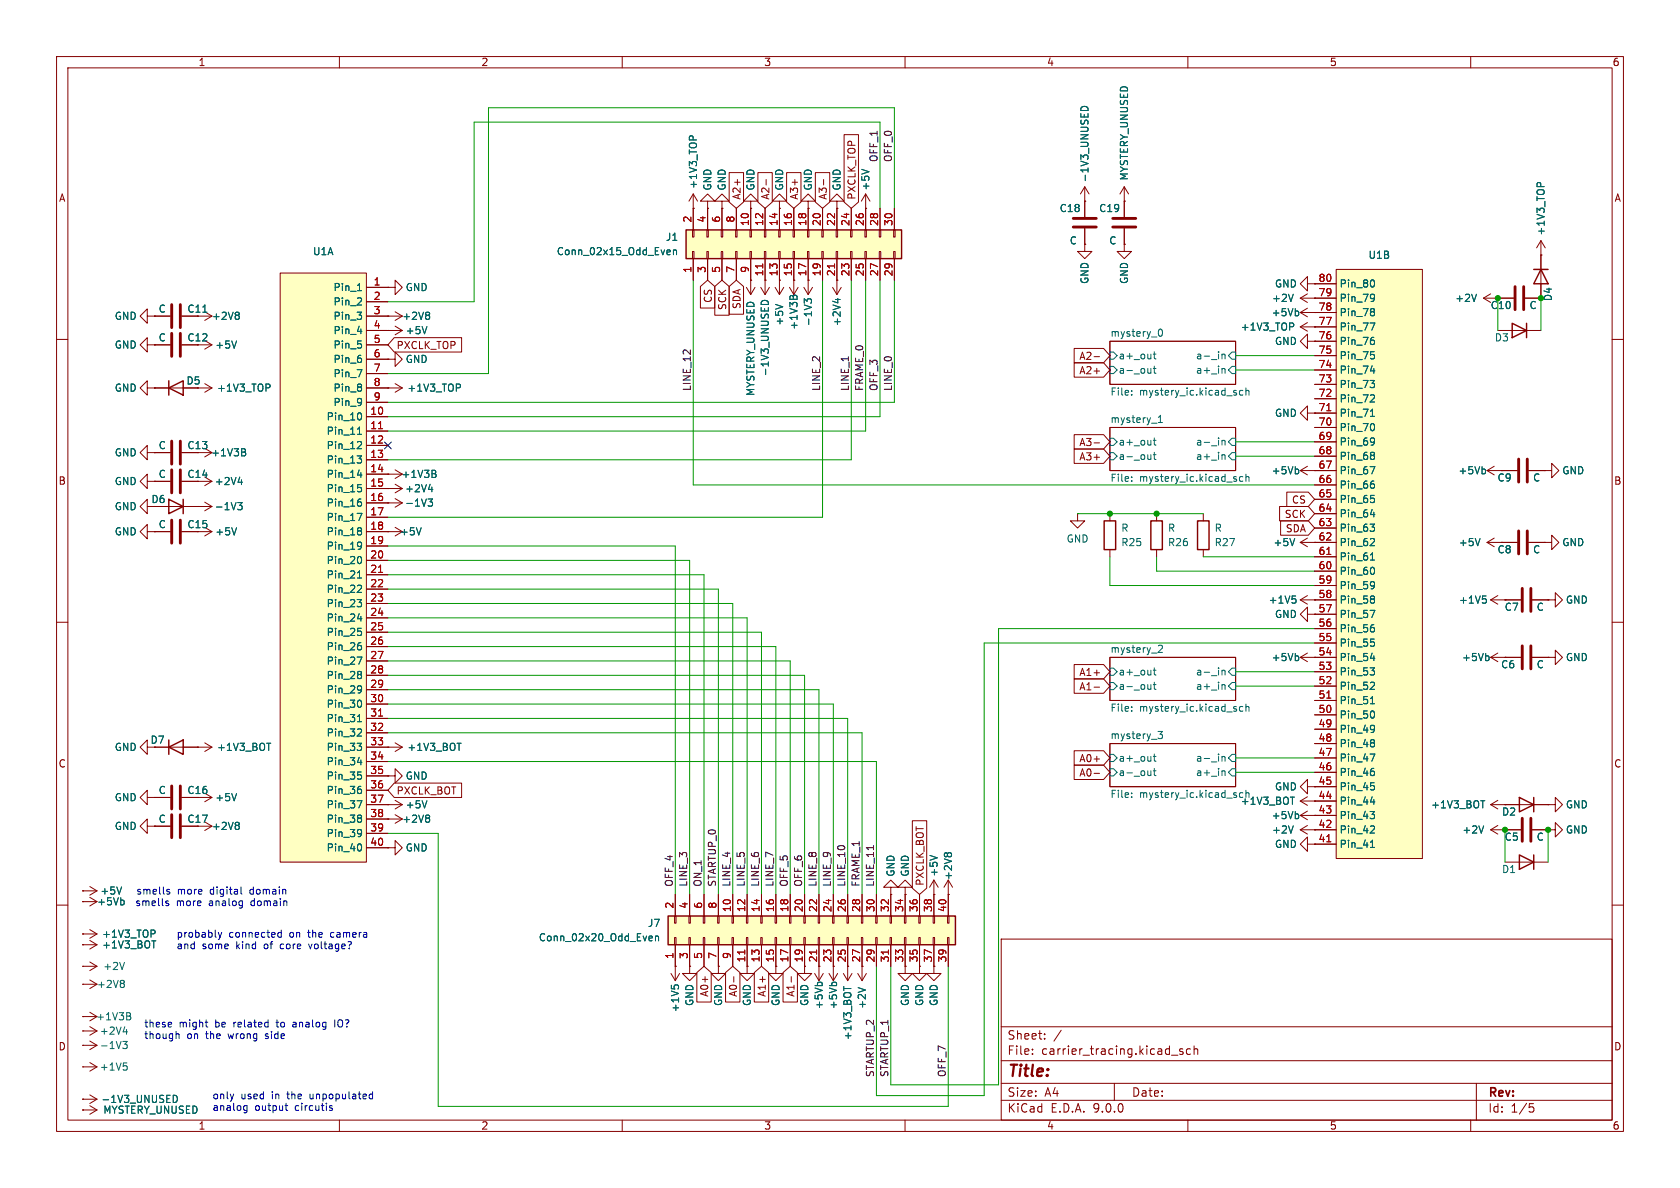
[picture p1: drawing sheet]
<svg xmlns="http://www.w3.org/2000/svg" width="297mm" height="210mm" viewBox="0 0 297 210" stroke-linecap="round" stroke-linejoin="round" font-family="sans-serif">
<defs><g id="words">
<text font-size="2.8" fill="#840000" x="178" y="190.9">Title:</text>
<g font-size="2.1" fill="#840000">
<text x="178" y="184">Sheet:</text>
<text x="178" y="186.7">File:</text>
<text x="184.1" y="186.7">carrier_tracing.kicad_sch</text>
<text x="178" y="196.9">KiCad</text>
<text x="178" y="194.1">Size:</text>
<text x="184.7" y="194.1">A4</text>
<text x="185.7" y="196.9">E.D.A.</text>
<text x="193.3" y="196.9">9.0.0</text>
<text x="200" y="194.1">Date:</text>
<text x="263" y="194.3">Rev:</text>
<text x="263" y="196.9">Id:</text>
<text x="267.1" y="196.9">1/5</text>
</g>
<g font-size="1.8" fill="#840000">
<text x="35" y="11.9">1</text>
<text x="85" y="11.9">2</text>
<text x="135" y="11.9">3</text>
<text x="185" y="11.9">4</text>
<text x="235" y="11.9">5</text>
<text x="285" y="11.9">6</text>
<text x="10.3" y="35.9">A</text>
<text x="131.1" y="35.4" transform="rotate(-90 131.1 35.4)">A2+</text>
<text x="136.2" y="35.4" transform="rotate(-90 136.2 35.4)">A2-</text>
<text x="141.3" y="35.4" transform="rotate(-90 141.3 35.4)">A3+</text>
<text x="146.4" y="35.4" transform="rotate(-90 146.4 35.4)">A3-</text>
<text x="151.4" y="35.4" transform="rotate(-90 151.4 35.4)">PXCLK_TOP</text>
<text x="285.3" y="35.9">A</text>
<text x="126" y="53.6" transform="rotate(-90 126 53.6)">CS</text>
<text x="33" y="55.5">C11</text>
<text x="128.6" y="54.9" transform="rotate(-90 128.6 54.9)">SCK</text>
<text x="131.1" y="54.7" transform="rotate(-90 131.1 54.7)">SDA</text>
<text x="33" y="60.6">C12</text>
<text x="70" y="61.9">PXCLK_TOP</text>
<text x="190.7" y="63.8">A2-</text>
<text x="32.9" y="68.2">D5</text>
<text x="190.7" y="66.4">A2+</text>
<text x="190.7" y="81.6">A3+</text>
<text x="190.7" y="79.1">A3-</text>
<text x="10.3" y="85.9">B</text>
<text x="228.3" y="89.2">CS</text>
<text x="285.3" y="85.9">B</text>
<text x="227" y="91.8">SCK</text>
<text x="227.2" y="94.3">SDA</text>
<text x="190.7" y="119.7">A1+</text>
<text x="190.7" y="122.2">A1-</text>
<text x="10.3" y="135.9">C</text>
<text x="190.7" y="134.9">A0+</text>
<text x="190.7" y="137.5">A0-</text>
<text x="285.3" y="135.9">C</text>
<text x="70" y="140.7">PXCLK_BOT</text>
<text x="163.5" y="156.7" transform="rotate(-90 163.5 156.7)">PXCLK_BOT</text>
<text x="125.4" y="176.3" transform="rotate(-90 125.4 176.3)">A0+</text>
<text x="130.5" y="176.3" transform="rotate(-90 130.5 176.3)">A0-</text>
<text x="135.6" y="176.3" transform="rotate(-90 135.6 176.3)">A1+</text>
<text x="140.7" y="176.3" transform="rotate(-90 140.7 176.3)">A1-</text>
<text x="10.3" y="185.9">D</text>
<text x="285.3" y="185.9">D</text>
<text x="35" y="199.9">1</text>
<text x="85" y="199.9">2</text>
<text x="135" y="199.9">3</text>
<text x="185" y="199.9">4</text>
<text x="235" y="199.9">5</text>
<text x="285" y="199.9">6</text>
</g>
<g font-size="1.8" fill="#0f0f0f">
<text x="155.2" y="28.7" transform="rotate(-90 155.2 28.7)">OFF_1</text>
<text x="157.8" y="28.7" transform="rotate(-90 157.8 28.7)">OFF_0</text>
<text x="122.2" y="69.2" transform="rotate(-90 122.2 69.2)">LINE_12</text>
<text x="145.1" y="69.2" transform="rotate(-90 145.1 69.2)">LINE_2</text>
<text x="150.1" y="69.2" transform="rotate(-90 150.1 69.2)">LINE_1</text>
<text x="152.7" y="69.2" transform="rotate(-90 152.7 69.2)">FRAME_0</text>
<text x="155.2" y="69.2" transform="rotate(-90 155.2 69.2)">OFF_3</text>
<text x="157.8" y="69.2" transform="rotate(-90 157.8 69.2)">LINE_0</text>
<text x="119" y="156.8" transform="rotate(-90 119 156.8)">OFF_4</text>
<text x="121.6" y="156.8" transform="rotate(-90 121.6 156.8)">LINE_3</text>
<text x="124.1" y="156.8" transform="rotate(-90 124.1 156.8)">ON_1</text>
<text x="126.7" y="156.8" transform="rotate(-90 126.7 156.8)">STARTUP_0</text>
<text x="129.2" y="156.8" transform="rotate(-90 129.2 156.8)">LINE_4</text>
<text x="131.7" y="156.8" transform="rotate(-90 131.7 156.8)">LINE_5</text>
<text x="134.3" y="156.8" transform="rotate(-90 134.3 156.8)">LINE_6</text>
<text x="136.8" y="156.8" transform="rotate(-90 136.8 156.8)">LINE_7</text>
<text x="139.4" y="156.8" transform="rotate(-90 139.4 156.8)">OFF_5</text>
<text x="141.9" y="156.8" transform="rotate(-90 141.9 156.8)">OFF_6</text>
<text x="144.4" y="156.8" transform="rotate(-90 144.4 156.8)">LINE_8</text>
<text x="147" y="156.8" transform="rotate(-90 147 156.8)">LINE_9</text>
<text x="149.5" y="156.8" transform="rotate(-90 149.5 156.8)">LINE_10</text>
<text x="152.1" y="156.8" transform="rotate(-90 152.1 156.8)">FRAME_1</text>
<text x="154.6" y="156.8" transform="rotate(-90 154.6 156.8)">LINE_11</text>
<text x="154.6" y="190.5" transform="rotate(-90 154.6 190.5)">STARTUP_2</text>
<text x="157.1" y="190.5" transform="rotate(-90 157.1 190.5)">STARTUP_1</text>
<text x="167.3" y="190.5" transform="rotate(-90 167.3 190.5)">OFF_7</text>
</g>
<g font-size="1.8" fill="#006464">
<text x="123.4" y="33.5" transform="rotate(-90 123.4 33.5)">+1V3_TOP</text>
<text x="126" y="33.8" transform="rotate(-90 126 33.8)">GND</text>
<text x="128.5" y="33.8" transform="rotate(-90 128.5 33.8)">GND</text>
<text x="133.6" y="33.8" transform="rotate(-90 133.6 33.8)">GND</text>
<text x="138.7" y="33.8" transform="rotate(-90 138.7 33.8)">GND</text>
<text x="143.7" y="33.8" transform="rotate(-90 143.7 33.8)">GND</text>
<text x="148.8" y="33.8" transform="rotate(-90 148.8 33.8)">GND</text>
<text x="153.9" y="33.8" transform="rotate(-90 153.9 33.8)">+5V</text>
<text x="192.6" y="32.3" transform="rotate(-90 192.6 32.3)">-1V3_UNUSED</text>
<text x="199.6" y="32" transform="rotate(-90 199.6 32)">MYSTERY_UNUSED</text>
<text x="187.2" y="37.7">C18</text>
<text x="194.2" y="37.7">C19</text>
<text x="273.3" y="41.7" transform="rotate(-90 273.3 41.7)">+1V3_TOP</text>
<text x="55.2" y="45.3">U1A</text>
<text x="98.3" y="45.3">Conn_02x15_Odd_Even</text>
<text x="117.6" y="42.8">J1</text>
<text x="189" y="43.4">C</text>
<text x="196" y="43.4">C</text>
<text x="241.8" y="45.9">U1B</text>
<text x="58.9" y="51.7">Pin_1</text>
<text x="71.6" y="51.7">GND</text>
<text x="192.6" y="50.3" transform="rotate(-90 192.6 50.3)">GND</text>
<text x="199.6" y="50.3" transform="rotate(-90 199.6 50.3)">GND</text>
<text x="224.8" y="53.6">+2V</text>
<text x="225.3" y="51">GND</text>
<text x="236.7" y="51">Pin_80</text>
<text x="236.7" y="53.6">Pin_79</text>
<text x="257.2" y="53.6">+2V</text>
<text x="274.5" y="53.3" transform="rotate(-90 274.5 53.3)">D4</text>
<text x="20.2" y="56.7">GND</text>
<text x="27.9" y="55.5">C</text>
<text x="37.4" y="56.7">+2V8</text>
<text x="58.9" y="54.2">Pin_2</text>
<text x="58.9" y="56.7">Pin_3</text>
<text x="58.9" y="59.3">Pin_4</text>
<text x="71" y="56.7">+2V8</text>
<text x="71.6" y="59.3">+5V</text>
<text x="138.7" y="57.7" transform="rotate(-90 138.7 57.7)">+5V</text>
<text x="141.2" y="58.4" transform="rotate(-90 141.2 58.4)">+1V3B</text>
<text x="143.7" y="57.8" transform="rotate(-90 143.7 57.8)">-1V3</text>
<text x="148.8" y="57.8" transform="rotate(-90 148.8 57.8)">+2V4</text>
<text x="196.2" y="59.6">mystery_0</text>
<text x="219.2" y="58.6">+1V3_TOP</text>
<text x="224.7" y="56.1">+5Vb</text>
<text x="236.7" y="56.1">Pin_78</text>
<text x="236.7" y="58.6">Pin_77</text>
<text x="263.4" y="54.8">C10</text>
<text x="270.3" y="54.8">C</text>
<text x="20.2" y="61.8">GND</text>
<text x="27.9" y="60.6">C</text>
<text x="38" y="61.8">+5V</text>
<text x="58.9" y="61.8">Pin_5</text>
<text x="58.9" y="64.4">Pin_6</text>
<text x="71.6" y="64.4">GND</text>
<text x="197.7" y="63.7">a+_out</text>
<text x="211.3" y="63.7">a-_in</text>
<text x="225.3" y="61.2">GND</text>
<text x="236.7" y="61.2">Pin_76</text>
<text x="236.7" y="63.7">Pin_75</text>
<text x="264.2" y="60.6">D3</text>
<text x="20.2" y="69.4">GND</text>
<text x="38.3" y="69.4">+1V3_TOP</text>
<text x="58.9" y="66.9">Pin_7</text>
<text x="58.9" y="69.4">Pin_8</text>
<text x="58.9" y="72">Pin_9</text>
<text x="71.9" y="69.4">+1V3_TOP</text>
<text x="133.6" y="70.1" transform="rotate(-90 133.6 70.1)">MYSTERY_UNUSED</text>
<text x="136.1" y="66.6" transform="rotate(-90 136.1 66.6)">-1V3_UNUSED</text>
<text x="196.2" y="70.3">File:</text>
<text x="197.7" y="66.3">a-_out</text>
<text x="201.4" y="70.3">mystery_ic.kicad_sch</text>
<text x="211.3" y="66.3">a+_in</text>
<text x="236.7" y="66.3">Pin_74</text>
<text x="236.7" y="68.8">Pin_73</text>
<text x="236.7" y="71.3">Pin_72</text>
<text x="57.6" y="74.5">Pin_10</text>
<text x="57.6" y="77.1">Pin_11</text>
<text x="196.2" y="74.9">mystery_1</text>
<text x="225.3" y="73.9">GND</text>
<text x="236.7" y="73.9">Pin_71</text>
<text x="236.7" y="76.4">Pin_70</text>
<text x="20.2" y="80.9">GND</text>
<text x="27.9" y="79.6">C</text>
<text x="33" y="79.6">C13</text>
<text x="37.2" y="80.9">+1V3B</text>
<text x="57.6" y="79.6">Pin_12</text>
<text x="57.6" y="82.1">Pin_13</text>
<text x="197.7" y="81.5">a-_out</text>
<text x="197.7" y="79">a+_out</text>
<text x="211.3" y="81.5">a+_in</text>
<text x="211.3" y="79">a-_in</text>
<text x="236.7" y="79">Pin_69</text>
<text x="236.7" y="81.5">Pin_68</text>
<text x="20.2" y="86">GND</text>
<text x="26.7" y="89.1">D6</text>
<text x="27.9" y="84.7">C</text>
<text x="33" y="84.7">C14</text>
<text x="37.9" y="86">+2V4</text>
<text x="57.6" y="84.7">Pin_14</text>
<text x="57.6" y="87.2">Pin_15</text>
<text x="57.6" y="89.8">Pin_16</text>
<text x="70.9" y="84.7">+1V3B</text>
<text x="71.5" y="87.2">+2V4</text>
<text x="71.5" y="89.8">-1V3</text>
<text x="196.2" y="85.5">File:</text>
<text x="201.4" y="85.5">mystery_ic.kicad_sch</text>
<text x="224.7" y="84">+5Vb</text>
<text x="236.7" y="84">Pin_67</text>
<text x="236.7" y="86.6">Pin_66</text>
<text x="236.7" y="89.1">Pin_65</text>
<text x="257.7" y="84">+5Vb</text>
<text x="264.6" y="85.3">C9</text>
<text x="270.9" y="85.3">C</text>
<text x="276.1" y="84">GND</text>
<text x="20.2" y="90.4">GND</text>
<text x="20.2" y="94.8">GND</text>
<text x="27.9" y="93.6">C</text>
<text x="33" y="93.6">C15</text>
<text x="37.9" y="90.4">-1V3</text>
<text x="38" y="94.8">+5V</text>
<text x="57.6" y="92.3">Pin_17</text>
<text x="57.6" y="94.8">Pin_18</text>
<text x="70.6" y="94.8">+5V</text>
<text x="198.1" y="94.2">R</text>
<text x="206.4" y="94.2">R</text>
<text x="214.6" y="94.2">R</text>
<text x="236.7" y="91.7">Pin_64</text>
<text x="236.7" y="94.2">Pin_63</text>
<text x="57.6" y="97.4">Pin_19</text>
<text x="57.6" y="99.9">Pin_20</text>
<text x="188.5" y="96.1">GND</text>
<text x="198.1" y="96.7">R25</text>
<text x="206.4" y="96.7">R26</text>
<text x="214.6" y="96.7">R27</text>
<text x="225" y="96.7">+5V</text>
<text x="236.7" y="96.7">Pin_62</text>
<text x="236.7" y="99.3">Pin_61</text>
<text x="236.7" y="101.8">Pin_60</text>
<text x="257.8" y="96.7">+5V</text>
<text x="264.6" y="98">C8</text>
<text x="270.9" y="98">C</text>
<text x="276.1" y="96.7">GND</text>
<text x="57.6" y="102.5">Pin_21</text>
<text x="57.6" y="105">Pin_22</text>
<text x="57.6" y="107.5">Pin_23</text>
<text x="224.2" y="106.9">+1V5</text>
<text x="236.7" y="104.4">Pin_59</text>
<text x="236.7" y="106.9">Pin_58</text>
<text x="257.8" y="106.9">+1V5</text>
<text x="276.7" y="106.9">GND</text>
<text x="57.6" y="110.1">Pin_24</text>
<text x="57.6" y="112.6">Pin_25</text>
<text x="225.3" y="109.4">GND</text>
<text x="236.7" y="109.4">Pin_57</text>
<text x="236.7" y="112">Pin_56</text>
<text x="265.9" y="108.2">C7</text>
<text x="271.6" y="108.2">C</text>
<text x="57.6" y="115.2">Pin_26</text>
<text x="57.6" y="117.7">Pin_27</text>
<text x="196.2" y="115.5">mystery_2</text>
<text x="197.7" y="119.6">a+_out</text>
<text x="211.3" y="119.6">a-_in</text>
<text x="224.7" y="117.1">+5Vb</text>
<text x="236.7" y="114.5">Pin_55</text>
<text x="236.7" y="117.1">Pin_54</text>
<text x="236.7" y="119.6">Pin_53</text>
<text x="258.4" y="117.1">+5Vb</text>
<text x="265.3" y="118.3">C6</text>
<text x="271.6" y="118.3">C</text>
<text x="276.7" y="117.1">GND</text>
<text x="57.6" y="120.2">Pin_28</text>
<text x="57.6" y="122.8">Pin_29</text>
<text x="57.6" y="125.3">Pin_30</text>
<text x="197.7" y="122.1">a-_out</text>
<text x="211.3" y="122.1">a+_in</text>
<text x="236.7" y="122.1">Pin_52</text>
<text x="236.7" y="124.7">Pin_51</text>
<text x="26.5" y="131.7">D7</text>
<text x="57.6" y="127.9">Pin_31</text>
<text x="57.6" y="130.4">Pin_32</text>
<text x="196.2" y="126.1">File:</text>
<text x="196.2" y="130.7">mystery_3</text>
<text x="201.4" y="126.1">mystery_ic.kicad_sch</text>
<text x="236.7" y="127.2">Pin_50</text>
<text x="236.7" y="129.8">Pin_49</text>
<text x="20.2" y="132.9">GND</text>
<text x="38.3" y="132.9">+1V3_BOT</text>
<text x="57.6" y="132.9">Pin_33</text>
<text x="57.6" y="135.5">Pin_34</text>
<text x="71.9" y="132.9">+1V3_BOT</text>
<text x="197.7" y="137.4">a-_out</text>
<text x="197.7" y="134.8">a+_out</text>
<text x="211.3" y="137.4">a+_in</text>
<text x="211.3" y="134.8">a-_in</text>
<text x="236.7" y="132.3">Pin_48</text>
<text x="236.7" y="134.8">Pin_47</text>
<text x="236.7" y="137.4">Pin_46</text>
<text x="20.2" y="141.8">GND</text>
<text x="27.9" y="140.6">C</text>
<text x="33" y="140.6">C16</text>
<text x="38" y="141.8">+5V</text>
<text x="57.6" y="138">Pin_35</text>
<text x="57.6" y="140.6">Pin_36</text>
<text x="57.6" y="143.1">Pin_37</text>
<text x="71.6" y="138">GND</text>
<text x="71.6" y="143.1">+5V</text>
<text x="196.2" y="141.4">File:</text>
<text x="201.4" y="141.4">mystery_ic.kicad_sch</text>
<text x="219.2" y="142.5">+1V3_BOT</text>
<text x="225.3" y="139.9">GND</text>
<text x="236.7" y="139.9">Pin_45</text>
<text x="236.7" y="142.5">Pin_44</text>
<text x="252.9" y="143.1">+1V3_BOT</text>
<text x="276.7" y="143.1">GND</text>
<text x="20.2" y="146.9">GND</text>
<text x="27.9" y="145.6">C</text>
<text x="33" y="145.6">C17</text>
<text x="37.4" y="146.9">+2V8</text>
<text x="57.6" y="145.6">Pin_38</text>
<text x="57.6" y="148.2">Pin_39</text>
<text x="71" y="145.6">+2V8</text>
<text x="224.7" y="145">+5Vb</text>
<text x="224.8" y="147.5">+2V</text>
<text x="236.7" y="145">Pin_43</text>
<text x="236.7" y="147.5">Pin_42</text>
<text x="258.4" y="147.5">+2V</text>
<text x="265.4" y="144.4">D2</text>
<text x="265.9" y="148.8">C5</text>
<text x="271.6" y="148.8">C</text>
<text x="276.7" y="147.5">GND</text>
<text x="57.6" y="150.7">Pin_40</text>
<text x="71.6" y="150.7">GND</text>
<text x="158.3" y="155.1" transform="rotate(-90 158.3 155.1)">GND</text>
<text x="160.9" y="155.1" transform="rotate(-90 160.9 155.1)">GND</text>
<text x="166" y="155.1" transform="rotate(-90 166 155.1)">+5V</text>
<text x="168.5" y="155.7" transform="rotate(-90 168.5 155.7)">+2V8</text>
<text x="225.3" y="150.1">GND</text>
<text x="236.7" y="150.1">Pin_41</text>
<text x="265.4" y="154.5">D1</text>
<text x="17.1" y="160.2">+5Vb</text>
<text x="17.6" y="158.3">+5V</text>
<text x="18" y="166">+1V3_TOP</text>
<text x="18" y="167.9">+1V3_BOT</text>
<text x="95.2" y="166.6">Conn_02x20_Odd_Even</text>
<text x="114.5" y="164.1">J7</text>
<text x="18.2" y="171.7">+2V</text>
<text x="17" y="174.9">+2V8</text>
<text x="120.2" y="179" transform="rotate(-90 120.2 179)">+1V5</text>
<text x="122.8" y="177.9" transform="rotate(-90 122.8 177.9)">GND</text>
<text x="127.9" y="177.9" transform="rotate(-90 127.9 177.9)">GND</text>
<text x="132.9" y="177.9" transform="rotate(-90 132.9 177.9)">GND</text>
<text x="138" y="177.9" transform="rotate(-90 138 177.9)">GND</text>
<text x="143.1" y="177.9" transform="rotate(-90 143.1 177.9)">GND</text>
<text x="145.6" y="178.5" transform="rotate(-90 145.6 178.5)">+5Vb</text>
<text x="148.2" y="178.5" transform="rotate(-90 148.2 178.5)">+5Vb</text>
<text x="153.3" y="178.4" transform="rotate(-90 153.3 178.4)">+2V</text>
<text x="160.9" y="177.9" transform="rotate(-90 160.9 177.9)">GND</text>
<text x="163.4" y="177.9" transform="rotate(-90 163.4 177.9)">GND</text>
<text x="166" y="177.9" transform="rotate(-90 166 177.9)">GND</text>
<text x="16.9" y="180.6">+1V3B</text>
<text x="17.6" y="185.6">-1V3</text>
<text x="17.6" y="183.1">+2V4</text>
<text x="150.7" y="184" transform="rotate(-90 150.7 184)">+1V3_BOT</text>
<text x="17.6" y="189.5">+1V5</text>
<text x="17.8" y="195.2">-1V3_UNUSED</text>
<text x="18.2" y="197.1">MYSTERY_UNUSED</text>
</g>
<g font-size="1.8" fill="#a90000">
<text x="122.3" y="39.4" transform="rotate(-90 122.3 39.4)">2</text>
<text x="124.8" y="39.4" transform="rotate(-90 124.8 39.4)">4</text>
<text x="127.4" y="39.4" transform="rotate(-90 127.4 39.4)">6</text>
<text x="129.9" y="39.4" transform="rotate(-90 129.9 39.4)">8</text>
<text x="132.5" y="40" transform="rotate(-90 132.5 40)">10</text>
<text x="135" y="40" transform="rotate(-90 135 40)">12</text>
<text x="137.5" y="40" transform="rotate(-90 137.5 40)">14</text>
<text x="140.1" y="40" transform="rotate(-90 140.1 40)">16</text>
<text x="142.6" y="40" transform="rotate(-90 142.6 40)">18</text>
<text x="145.2" y="40" transform="rotate(-90 145.2 40)">20</text>
<text x="147.7" y="40" transform="rotate(-90 147.7 40)">22</text>
<text x="150.2" y="40" transform="rotate(-90 150.2 40)">24</text>
<text x="152.8" y="40" transform="rotate(-90 152.8 40)">26</text>
<text x="155.3" y="40" transform="rotate(-90 155.3 40)">28</text>
<text x="157.9" y="40" transform="rotate(-90 157.9 40)">30</text>
<text x="66" y="50.5">1</text>
<text x="66" y="53.1">2</text>
<text x="122.3" y="48.3" transform="rotate(-90 122.3 48.3)">1</text>
<text x="124.8" y="48.3" transform="rotate(-90 124.8 48.3)">3</text>
<text x="127.4" y="48.3" transform="rotate(-90 127.4 48.3)">5</text>
<text x="129.9" y="48.3" transform="rotate(-90 129.9 48.3)">7</text>
<text x="132.5" y="48.3" transform="rotate(-90 132.5 48.3)">9</text>
<text x="135" y="48.9" transform="rotate(-90 135 48.9)">11</text>
<text x="137.5" y="48.9" transform="rotate(-90 137.5 48.9)">13</text>
<text x="140.1" y="48.9" transform="rotate(-90 140.1 48.9)">15</text>
<text x="142.6" y="48.9" transform="rotate(-90 142.6 48.9)">17</text>
<text x="145.2" y="48.9" transform="rotate(-90 145.2 48.9)">19</text>
<text x="147.7" y="48.9" transform="rotate(-90 147.7 48.9)">21</text>
<text x="150.2" y="48.9" transform="rotate(-90 150.2 48.9)">23</text>
<text x="152.8" y="48.9" transform="rotate(-90 152.8 48.9)">25</text>
<text x="155.3" y="48.9" transform="rotate(-90 155.3 48.9)">27</text>
<text x="157.9" y="48.9" transform="rotate(-90 157.9 48.9)">29</text>
<text x="233" y="49.9">80</text>
<text x="233" y="52.5">79</text>
<text x="66" y="55.6">3</text>
<text x="66" y="58.2">4</text>
<text x="233" y="55">78</text>
<text x="233" y="57.5">77</text>
<text x="66" y="60.7">5</text>
<text x="66" y="63.2">6</text>
<text x="66" y="65.8">7</text>
<text x="233" y="60.1">76</text>
<text x="233" y="62.6">75</text>
<text x="233" y="65.2">74</text>
<text x="66" y="68.3">8</text>
<text x="66" y="70.9">9</text>
<text x="233" y="67.7">73</text>
<text x="233" y="70.2">72</text>
<text x="65.4" y="73.4">10</text>
<text x="65.4" y="75.9">11</text>
<text x="233" y="72.8">71</text>
<text x="233" y="75.3">70</text>
<text x="233" y="77.9">69</text>
<text x="65.4" y="78.5">12</text>
<text x="65.4" y="81">13</text>
<text x="65.4" y="83.6">14</text>
<text x="233" y="80.4">68</text>
<text x="233" y="82.9">67</text>
<text x="65.4" y="86.1">15</text>
<text x="65.4" y="88.6">16</text>
<text x="233" y="85.5">66</text>
<text x="233" y="88">65</text>
<text x="65.4" y="91.2">17</text>
<text x="65.4" y="93.7">18</text>
<text x="233" y="90.6">64</text>
<text x="233" y="93.1">63</text>
<text x="233" y="95.6">62</text>
<text x="65.4" y="96.3">19</text>
<text x="65.4" y="98.8">20</text>
<text x="65.4" y="101.3">21</text>
<text x="233" y="98.2">61</text>
<text x="233" y="100.7">60</text>
<text x="65.4" y="103.9">22</text>
<text x="65.4" y="106.4">23</text>
<text x="233" y="103.3">59</text>
<text x="233" y="105.8">58</text>
<text x="65.4" y="109">24</text>
<text x="65.4" y="111.5">25</text>
<text x="233" y="108.3">57</text>
<text x="233" y="110.9">56</text>
<text x="233" y="113.4">55</text>
<text x="65.4" y="114">26</text>
<text x="65.4" y="116.6">27</text>
<text x="65.4" y="119.1">28</text>
<text x="233" y="116">54</text>
<text x="233" y="118.5">53</text>
<text x="65.4" y="121.7">29</text>
<text x="65.4" y="124.2">30</text>
<text x="233" y="121">52</text>
<text x="233" y="123.6">51</text>
<text x="65.4" y="126.7">31</text>
<text x="65.4" y="129.3">32</text>
<text x="65.4" y="131.8">33</text>
<text x="233" y="126.1">50</text>
<text x="233" y="128.7">49</text>
<text x="233" y="131.2">48</text>
<text x="65.4" y="134.4">34</text>
<text x="65.4" y="136.9">35</text>
<text x="233" y="133.7">47</text>
<text x="233" y="136.3">46</text>
<text x="65.4" y="139.4">36</text>
<text x="65.4" y="142">37</text>
<text x="233" y="138.8">45</text>
<text x="233" y="141.4">44</text>
<text x="233" y="143.9">43</text>
<text x="65.4" y="144.5">38</text>
<text x="65.4" y="147.1">39</text>
<text x="65.4" y="149.6">40</text>
<text x="233" y="146.4">42</text>
<text x="233" y="149">41</text>
<text x="119.1" y="160.7" transform="rotate(-90 119.1 160.7)">2</text>
<text x="121.7" y="160.7" transform="rotate(-90 121.7 160.7)">4</text>
<text x="124.2" y="160.7" transform="rotate(-90 124.2 160.7)">6</text>
<text x="126.7" y="160.7" transform="rotate(-90 126.7 160.7)">8</text>
<text x="129.3" y="161.3" transform="rotate(-90 129.3 161.3)">10</text>
<text x="131.8" y="161.3" transform="rotate(-90 131.8 161.3)">12</text>
<text x="134.4" y="161.3" transform="rotate(-90 134.4 161.3)">14</text>
<text x="136.9" y="161.3" transform="rotate(-90 136.9 161.3)">16</text>
<text x="139.4" y="161.3" transform="rotate(-90 139.4 161.3)">18</text>
<text x="142" y="161.3" transform="rotate(-90 142 161.3)">20</text>
<text x="144.5" y="161.3" transform="rotate(-90 144.5 161.3)">22</text>
<text x="147.1" y="161.3" transform="rotate(-90 147.1 161.3)">24</text>
<text x="149.6" y="161.3" transform="rotate(-90 149.6 161.3)">26</text>
<text x="152.1" y="161.3" transform="rotate(-90 152.1 161.3)">28</text>
<text x="154.7" y="161.3" transform="rotate(-90 154.7 161.3)">30</text>
<text x="157.2" y="161.3" transform="rotate(-90 157.2 161.3)">32</text>
<text x="159.8" y="161.3" transform="rotate(-90 159.8 161.3)">34</text>
<text x="162.3" y="161.3" transform="rotate(-90 162.3 161.3)">36</text>
<text x="164.8" y="161.3" transform="rotate(-90 164.8 161.3)">38</text>
<text x="167.4" y="161.3" transform="rotate(-90 167.4 161.3)">40</text>
<text x="119.1" y="169.6" transform="rotate(-90 119.1 169.6)">1</text>
<text x="121.7" y="169.6" transform="rotate(-90 121.7 169.6)">3</text>
<text x="124.2" y="169.6" transform="rotate(-90 124.2 169.6)">5</text>
<text x="126.7" y="169.6" transform="rotate(-90 126.7 169.6)">7</text>
<text x="129.3" y="169.6" transform="rotate(-90 129.3 169.6)">9</text>
<text x="131.8" y="170.2" transform="rotate(-90 131.8 170.2)">11</text>
<text x="134.4" y="170.2" transform="rotate(-90 134.4 170.2)">13</text>
<text x="136.9" y="170.2" transform="rotate(-90 136.9 170.2)">15</text>
<text x="139.4" y="170.2" transform="rotate(-90 139.4 170.2)">17</text>
<text x="142" y="170.2" transform="rotate(-90 142 170.2)">19</text>
<text x="144.5" y="170.2" transform="rotate(-90 144.5 170.2)">21</text>
<text x="147.1" y="170.2" transform="rotate(-90 147.1 170.2)">23</text>
<text x="149.6" y="170.2" transform="rotate(-90 149.6 170.2)">25</text>
<text x="152.1" y="170.2" transform="rotate(-90 152.1 170.2)">27</text>
<text x="154.7" y="170.2" transform="rotate(-90 154.7 170.2)">29</text>
<text x="157.2" y="170.2" transform="rotate(-90 157.2 170.2)">31</text>
<text x="159.8" y="170.2" transform="rotate(-90 159.8 170.2)">33</text>
<text x="162.3" y="170.2" transform="rotate(-90 162.3 170.2)">35</text>
<text x="164.8" y="170.2" transform="rotate(-90 164.8 170.2)">37</text>
<text x="167.4" y="170.2" transform="rotate(-90 167.4 170.2)">39</text>
</g>
<g font-size="1.8" fill="#0000c2">
<text x="23.8" y="160.4">smells</text>
<text x="24" y="158.3">smells</text>
<text x="31.2" y="160.4">more</text>
<text x="31.3" y="158.3">more</text>
<text x="37" y="160.4">analog</text>
<text x="37.2" y="158.3">digital</text>
<text x="44.4" y="158.3">domain</text>
<text x="44.6" y="160.4">domain</text>
<text x="31.1" y="166">probably</text>
<text x="40.4" y="166">connected</text>
<text x="51.3" y="166">on</text>
<text x="54.8" y="166">the</text>
<text x="58.9" y="166">camera</text>
<text x="31.1" y="168">and</text>
<text x="35.7" y="168">some</text>
<text x="41.9" y="168">kind</text>
<text x="47" y="168">of</text>
<text x="50" y="168">core</text>
<text x="55.3" y="168">voltage?</text>
<text x="25.4" y="181.8">these</text>
<text x="25.4" y="183.9">though</text>
<text x="31.7" y="181.8">might</text>
<text x="33" y="183.9">on</text>
<text x="36.5" y="183.9">the</text>
<text x="38.1" y="181.8">be</text>
<text x="40.6" y="183.9">wrong</text>
<text x="41.6" y="181.8">related</text>
<text x="47.4" y="183.9">side</text>
<text x="49.4" y="181.8">to</text>
<text x="52.4" y="181.8">analog</text>
<text x="60" y="181.8">IO?</text>
<text x="37.5" y="194.5">only</text>
<text x="37.5" y="196.6">analog</text>
<text x="42.6" y="194.5">used</text>
<text x="45" y="196.6">output</text>
<text x="48.2" y="194.5">in</text>
<text x="51.1" y="194.5">the</text>
<text x="52.3" y="196.6">circutis</text>
<text x="55.2" y="194.5">unpopulated</text>
</g>
</g></defs>
<g fill="none" stroke="#840000" stroke-width=".18">
<path d="M10 10h277v190h-277zM12 12h273v186h-273zM60 10v2M110 10v2M160 10v2M210 10v2M260 10v2M272.4 45.1v7.6M10 60h2M196.2 75.6h22.2v7.6h-22.2zM196.2 60.3h22.2v7.6h-22.2zM231.1 73v1.3l-1.2-1.3 1.2-1.2v1.2h1.3"/>
<path d="M232.4 73h.1M285 60h2M212.7 90.8v1.3M212.7 97.2v1.2M229.9 95.9l1.2 .7M229.9 95.9h2.5M229.9 83.2l1.2 .7M229.9 83.2h2.5M231.1 95.1l-1.2 .8M231.1 82.4l-1.2 .8M232.4 95.9h.1M232.4 83.2h.1"/>
<path d="M262.9 95.9h2.5M262.9 83.2h5.3M262.9 83.2l1.3 .7M262.9 95.9l1.3 .7M264.2 82.4l-1.3 .8M264.2 95.1l-1.3 .8M265.4 83.2h.1M265.4 95.9h.1M270.3 83.2h2.7M10 110h2M196.2 116.2h22.2v7.6h-22.2zM229.9 106l1.2 .8"/>
<path d="M229.9 106h2.5M231.1 105.3l-1.2 .7M232.4 106h.1M263.5 106h2.6M263.5 106l1.3 .8M264.8 105.3l-1.3 .7M266.1 106h.1M285 110h2M196.2 131.4h22.2v7.7h-22.2zM14.6 157.5h.1M14.6 159.4h.1M14.6 157.5h2.5"/>
<path d="M14.6 159.4h2.5M15.9 156.7l1.2 .8M15.9 158.6l1.2 .8M17.1 157.5l-1.2 .7M17.1 159.4l-1.2 .7M26 146.1v-1.3l-1.2 1.3 1.2 1.2v-1.2h1.3M27.3 146.1h.1M27.3 146.1h2.8M32.1 146.1h5.4M36.2 145.3l1.3 .8M37.5 146.1l-1.3 .7M68.6 144.8h.1"/>
<path d="M68.6 144.8h2.5M69.8 144l1.3 .8M71.1 144.8l-1.3 .7M10 160h2M14.6 179.7h.1M14.6 170.8h.1M14.6 165.1h.1M14.6 174h.1M14.6 167h.1M14.6 179.7h2.5M14.6 170.8h2.5M14.6 165.1h2.5"/>
<path d="M14.6 174h2.5M14.6 167h2.5M15.9 178.9l1.2 .8M15.9 170.1l1.2 .7M15.9 164.3l1.2 .8M15.9 173.2l1.2 .8M15.9 166.2l1.2 .8M17.1 179.7l-1.2 .8M17.1 170.8l-1.2 .8M17.1 165.1l-1.2 .8M17.1 174l-1.2 .8M17.1 167l-1.2 .8"/>
<path d="M177 166h108v32h-108zM285 160h2M14.6 184.8h.1M14.6 188.6h.1M14.6 182.2h.1M14.6 194.3h.1M14.6 196.2h.1M14.6 184.8h2.5M14.6 188.6h2.5M14.6 182.2h2.5M14.6 194.3h2.5M14.6 196.2h2.5"/>
<path d="M15.9 184l1.2 .8M15.9 187.8l1.2 .8M15.9 181.5l1.2 .7M15.9 193.5l1.2 .8M15.9 195.5l1.2 .7M17.1 184.8l-1.2 .7M17.1 188.6l-1.2 .8M17.1 182.2l-1.2 .8M17.1 194.3l-1.2 .8M17.1 196.2l-1.2 .8M60 198v2M110 198v2"/>
<path d="M160 198v2M177 194.5h108M177 191.5h108M177 187.5h108M177 181.5h108M182.5 186.3v.1M182.5 185.5v.1M184.7 183.6v.1M184.7 182.8v.1M187.6 182.1l-1.3 2M197 191.5v3M207.1 186.5h1.1"/>
<path d="M209.1 185.5l-.4-.1-.2 .2 .1 .2 .5 .2v.3h-.6M210 198v2M210.5 185.5l-.5-.1-.3 .3v.4l.2 .2h.6M211.1 185.5l.2-.1 .4 .1v.9M211.1 184.9v1.5M260 198v2M261 191.5v6.5M270.4 195.1h.7M270.5 195.7h.4l.3 .3-.2 .5-.5 .1"/>
</g>
<g fill="none" stroke="#006464" stroke-width=".18">
<path d="M204.9 58.3l.2-.1a.68 .68 0 0 1 .4 .6 .68 .68 0 0 1-.4 .6l-.2-.1M196.2 77.5h.6l.7 .6-.7 .6h-.6zM196.2 64.8h.6l.7 .6-.7 .6h-.6zM196.2 62.2h.6l.7 .7-.7 .6h-.6zM200.1 69.1v.1M200.1 69.7v.2M203.5 65.1v.9M203.5 65.9l-.4 .1M203.9 77.8h.5M203.9 65.1h.5M203.9 62.6h.5M204.1 80v1l.3 .2"/>
<path d="M204.1 62.2v1.1l.3 .1M204.1 64.7v1.1l.3 .2M204.1 77.4v1.1l.3 .2M204.8 74.7h.7M204.8 73.8l.3-.4v1.3M216 62.7l.2-.1 .3 .1 .1 .7M216 78l.2-.2 .3 .1 .1 .8M216 62.6v.8M216 77.8v.9M216.1 65.2h.4l.1 .8M217.8 77.5h.6v1.2h-.6l-.6-.6zM217.8 64.8h.6v1.2h-.6l-.6-.6z"/>
<path d="M217.8 62.2h.6v1.3h-.6l-.6-.6zM219.7 69.1l-.3-.1-.3 .2 .1 .6h.5M220.3 68.6v1.3M220.3 69.1l.1-.1 .3 .1 .1 .8M196.2 80h.6l.7 .6-.7 .7h-.6zM200.1 85v.1M200.1 84.3v.1M203.5 80.4v.8M203.5 81.1l-.4 .1M203.9 80.4h.5M216.1 80.4h.4l.1 .8M217.8 80h.6v1.3h-.6l-.6-.7z"/>
<path d="M219.7 84.3l-.3-.1-.3 .3 .1 .5h.5M220.3 84.4l.1-.2 .3 .1 .1 .8M220.3 83.8v1.3M228.9 95.2l-.4 1.3M229.4 82.9l.2 .3v.3l-.2 .3M261.7 95.2l-.5 1.3M262.4 82.9l.2 .3v.3l-.2 .3M196.2 118.1h.6l.7 .6-.7 .7h-.6zM203.9 118.5h.5M204.1 118.1v1l.3 .2M204.8 114.1h.5l.2 .3-.8 .9h.8M216 118.6l.2-.1h.3l.1 .8"/>
<path d="M216 118.5v.8M217.8 118.1h.6v1.3h-.6l-.6-.7zM228.5 105.4h.6M228.9 105.8l.2 .3v.3l-.2 .2M262.1 105.4h.6M262.5 105.8l.3 .3v.3l-.3 .2M196.2 120.7h.6l.7 .6-.7 .6h-.6zM196.2 135.9h.6l.7 .6-.7 .7h-.6zM196.2 133.4h.6l.7 .6-.7 .6h-.6zM200.1 124.9v.2M200.1 125.6v.1M203.5 121v.9"/>
<path d="M203.5 136.3v.8M203.5 121.7l-.4 .2M203.5 137l-.4 .1M203.9 121h.5M203.9 136.3h.5M203.9 133.7h.5M204.1 120.6v1.1l.3 .2M204.1 133.3v1.1l.3 .2M204.1 135.8v1.1l.3 .2M204.7 129.3h.8l-.4 .5 .3 .1 .1 .4-.2 .3h-.4M216 133.8l.2-.1 .3 .1 .1 .8M216 133.7v.9"/>
<path d="M216.1 121.1h.4l.1 .8M216.1 136.3h.4l.1 .8M217.8 120.7h.6v1.2h-.6l-.6-.6zM217.8 135.9h.6v1.3h-.6l-.6-.7zM217.8 133.4h.6v1.2h-.6l-.6-.6zM219.7 124.9h-.3l-.3 .2 .1 .6h.5M220.3 124.5v1.2M220.3 139.7v1.3M220.3 125l.1-.1h.3l.1 .8M21.5 156.8l-.4 1.3M21.7 159.1l.3 .3v.3l-.3 .3M42.1 145.4l.2 .2-.2 .3 .2 .2v.3l-.2 .2"/>
<path d="M75.7 144.1l.3 .2-.3 .3 .3 .3v.2l-.3 .3M200.1 140.2v.1M200.1 140.9v.1M219.7 140.2h-.5l-.1 .5M220.3 140.2l.1-.1 .3 .1 .1 .8M21.7 173.3l.3 .2-.3 .3 .3 .3v.2l-.3 .3M22 170.1l-.4 1.3M22.8 179l.3 .3-.3 .3 .3 .1v.3l-.2 .3h-.5M26.8 166.3h.7M27.2 164.4l.2 .3v.3l-.2 .1M21.7 184.1h.8l-.4 .5 .3 .1v.5l-.2 .2-.4-.1M21.8 182.4h.8"/>
<path d="M21.8 187.9h.6M22.2 188.4l.3 .2v.3l-.3 .3M22.4 182v.8M30.6 193.6a.64 .64 0 0 1 .8 .7 .64 .64 0 0 1-.8 .6z"/>
</g>
<path d="M271.1 47.6h2.6M272.4 47.6l1.3 2.6h-2.6zM211.7 92.1h2v5.1h-2z" fill="none" stroke="#840000" stroke-width=".25"/>
<path d="M268.5 81.2v4M270 81.2v4M30.4 144v4.1M31.9 144v4.1" fill="none" stroke="#840000" stroke-width=".51"/>
<path d="M118.1 161.9h50.8v5.1h-50.8z" fill="#ffffc2"/>
<path d="M267.3 57.2l2.6 1.2-2.6 1.3zM269.9 57.2v2.5M195.2 92.1h2v5.1h-2zM203.5 92.1h2v5.1h-2zM268.6 151.1l2.5 1.3-2.5 1.3zM268.6 141l2.5 1.2-2.5 1.3zM271.1 141v2.5M271.1 151.1v2.6M118.1 161.9h50.8v5.1h-50.8z" fill="none" stroke="#840000" stroke-width=".25"/>
<g fill="none" stroke="#840000" stroke-width=".18">
<path d="M137.8 35.6h1.3l-1.3-1.3-1.3 1.3h1.3v1.2M137.8 36.8h.1M142.9 35.6h1.2l-1.2-1.3-1.3 1.3h1.3v1.2M142.9 36.8h.1M148 35.6h1.2l-1.2-1.3-1.3 1.3h1.3v1.2M148 36.8h.1M153 36.8h.1M153 34.3l-.7 1.3M153 34.3l.8 1.3M153 34.3v2.5M68.6 58.4h.1M68.6 55.9h.1"/>
<path d="M68.6 50.8h1.2v-1.3l1.3 1.3-1.3 1.3v-1.3M68.6 50.8h.1M68.6 58.4h2.5M68.6 55.9h2.5M69.8 57.7l1.3 .7M69.8 55.1l1.3 .8M71.1 58.4l-1.3 .8M71.1 55.9l-1.3 .7M147.2 50.8l.8 1.3M148 49.5h.1M148 49.5v2.6M148.7 50.8l-.7 1.3"/>
<path d="M229.9 55.2l1.2 .8M229.9 55.2h2.5M231.1 54.5l-1.2 .7M232.4 55.2h.1M262.3 52.7l1.2 .8M262.3 52.7h5.3M263.5 51.9l-1.2 .8M264.8 52.7h.1M264.8 58.4h7.6M269.6 52.7h2.8M272.4 45.1h.1M272.4 42.5l.8 1.3"/>
<path d="M272.4 42.5l-.7 1.3M272.4 42.5v2.6M68.6 63.5h1.2v-1.3l1.3 1.3-1.3 1.3v-1.3M68.6 63.5h.1M68.6 68.6h.1M68.6 68.6h2.5M69.8 67.8l1.3 .8M71.1 68.6l-1.3 .7M231.1 60.3v1.3l-1.2-1.3 1.2-1.2v1.2h1.3M232.4 60.3h.1M68.6 94h.1M68.6 83.8h.1"/>
<path d="M68.6 86.4h.1M68.6 88.9h.1M68.6 94h2.5M68.6 83.8h2.5M68.6 86.4h2.5M68.6 88.9h2.5M69.8 93.2l1.3 .8M69.8 83.1l1.3 .7M69.8 85.6l1.3 .8M69.8 88.1l1.3 .8M71.1 94l-1.3 .7M71.1 83.8l-1.3 .8"/>
<path d="M71.1 86.4l-1.3 .7M71.1 88.9l-1.3 .8M190.5 90.8v1.3h-1.3l1.3 1.2 1.3-1.2h-1.3M190.5 90.8h.1M196.2 90.8v1.3M196.2 97.2v1.2M204.5 90.8v1.3M204.5 97.2v1.2M265.4 95.9h2.8M270.3 95.9h2.7M119.4 158.1v3.8M121.9 158.1v3.8"/>
<path d="M124.5 158.1v3.8M127 158.1v3.8M129.5 158.1v3.8M132.1 158.1v3.8M134.6 158.1v3.8M137.2 158.1v3.8M139.7 158.1v3.8M142.2 158.1v3.8M144.8 158.1v3.8M147.3 158.1v3.8M149.9 158.1v3.8M152.4 158.1v3.8"/>
<path d="M154.9 158.1v3.8M157.5 158.1v3.8M160 158.1v3.8M162.6 158.1v3.8M165.1 158.1v3.8M167.6 158.1v3.8M266.1 146.7h2.8M266.1 152.4h7.6M266.1 142.2h7.6M270.9 146.7h2.8M119.3 165.7h.2v1.3h-.2zM119.3 161.9h.2v1.3h-.2z"/>
<path d="M119.4 167v3.8M121.8 165.7h.2v1.3h-.2zM121.8 161.9h.2v1.3h-.2zM121.9 167v3.8M124.3 165.7h.3v1.3h-.3zM124.3 161.9h.3v1.3h-.3zM124.5 167v3.8M126.9 165.7h.2v1.3h-.2zM126.9 161.9h.2v1.3h-.2zM127 167v3.8M129.4 165.7h.3v1.3h-.3zM129.4 161.9h.3v1.3h-.3z"/>
<path d="M129.5 167v3.8M132 165.7h.2v1.3h-.2zM132 161.9h.2v1.3h-.2zM132.1 167v3.8M134.5 165.7h.2v1.3h-.2zM134.5 161.9h.2v1.3h-.2zM134.6 167v3.8M137 165.7h.3v1.3h-.3zM137 161.9h.3v1.3h-.3zM137.2 167v3.8M139.6 165.7h.2v1.3h-.2zM139.6 161.9h.2v1.3h-.2z"/>
<path d="M139.7 167v3.8M142.1 165.7h.3v1.3h-.3zM142.1 161.9h.3v1.3h-.3zM142.2 167v3.8M144.7 165.7h.2v1.3h-.2zM144.7 161.9h.2v1.3h-.2zM144.8 167v3.8M147.2 165.7h.2v1.3h-.2zM147.2 161.9h.2v1.3h-.2zM147.3 167v3.8M149.7 165.7h.3v1.3h-.3zM149.7 161.9h.3v1.3h-.3z"/>
<path d="M149.9 167v3.8M151.6 172.1l.8 1.3M152.3 165.7h.2v1.3h-.2zM152.3 161.9h.2v1.3h-.2zM152.4 170.8h.1M152.4 167v6.4M153.2 172.1l-.8 1.3M154.8 165.7h.3v1.3h-.3zM154.8 161.9h.3v1.3h-.3zM154.9 167v3.8M157.4 165.7h.2v1.3h-.2zM157.4 161.9h.2v1.3h-.2z"/>
<path d="M157.5 167v3.8M159.9 165.7h.2v1.3h-.2zM159.9 161.9h.2v1.3h-.2zM160 167v3.8M162.4 165.7h.3v1.3h-.3zM162.4 161.9h.3v1.3h-.3zM162.6 167v3.8M165 165.7h.2v1.3h-.2zM165 161.9h.2v1.3h-.2zM165.1 167v3.8M167.5 165.7h.3v1.3h-.3zM167.5 161.9h.3v1.3h-.3z"/>
<path d="M167.6 167v3.8"/>
</g>
<path d="M131.7 167.9v.8M144.4 167.9v.8M157.1 167.9v.8" fill="none" stroke="#a90000" stroke-width=".18"/>
<g fill="none" stroke="#006464" stroke-width=".18">
<path d="M152.3 29.9l1.3 .5M271.7 32.5l.3-.2h.3l.1 .2M75.5 57.7l-.4 1.3M75.7 55.2l.3 .2-.3 .3 .3 .3v.2l-.3 .3M147.7 52.9h.8M148.1 52.8v.7M229.4 55l.2 .2v.4l-.2 .2M261 52l-.4 1.3M81.2 67.9l.2 .2-.1 .3-.1 .2M74.5 93.3l-.5 1.3M75.7 88.2h.8l-.5 .5 .4 .1v.6l-.2 .1-.5-.1M75.7 86.5h.8"/>
<path d="M76.3 86.1v.8M76.8 83.1l.2 .3-.2 .3 .2 .2 .1 .3-.2 .2h-.5M114.9 165.5h.4v.3l-.6 .1M115.3 166.3h-.4M115.9 165.6l.2-.1h.3v.8M115.9 165.5v.8M151.7 174.6l1.3 .4"/>
</g>
<path d="M267.8 50.7v4M269.4 50.7v4M268.5 93.9v4M270 93.9v4M269.1 144.7v4M270.6 144.7v4" fill="none" stroke="#840000" stroke-width=".51"/>
<path d="M121.3 40.6h38.1v5.1h-38.1z" fill="#ffffc2"/>
<path d="M121.3 40.6h38.1v5.1h-38.1z" fill="none" stroke="#840000" stroke-width=".25"/>
<g fill="none" stroke="#840000" stroke-width=".18">
<path d="M122.6 36.8h.1M122.6 34.3v6.3M122.6 34.3l-.8 1.3M122.6 34.3l.7 1.3M125.1 35.6h1.3l-1.3-1.3-1.3 1.3h1.3v1.2M125.1 36.8h.1M125.1 36.8v3.8M127.6 35.6h1.3l-1.3-1.3-1.2 1.3h1.2v1.2M127.6 36.8h.1M127.6 36.8v3.8M130.2 36.8v3.8M132.7 35.6h1.3l-1.3-1.3-1.3 1.3h1.3v1.2"/>
<path d="M132.7 36.8h.1M132.7 36.8v3.8M135.3 36.8v3.8M137.8 36.8v3.8M140.3 36.8v3.8M142.9 36.8v3.8M145.4 36.8v3.8M148 36.8v3.8M150.5 36.8v3.8M153 36.8v3.8M155.6 36.8v3.8M158.1 36.8v3.8"/>
<path d="M122.4 44.5h.3v1.2h-.3zM122.4 40.6h.3v1.3h-.3zM122.6 45.7v3.8M125 44.5h.2v1.2h-.2zM125 40.6h.2v1.3h-.2zM125.1 45.7v3.8M127.5 44.5h.3v1.2h-.3zM127.5 40.6h.3v1.3h-.3zM127.6 45.7v3.8M130 44.5h.3v1.2h-.3zM130 40.6h.3v1.3h-.3zM130.2 45.7v3.8"/>
<path d="M132.6 44.5h.2v1.2h-.2zM132.6 40.6h.2v1.3h-.2zM132.7 45.7v3.8M135.1 44.5h.3v1.2h-.3zM135.1 40.6h.3v1.3h-.3zM135.3 45.7v3.8M137.7 44.5h.2v1.2h-.2zM137.7 40.6h.2v1.3h-.2zM137.8 45.7v3.8M140.2 44.5h.3v1.2h-.3zM140.2 40.6h.3v1.3h-.3zM140.3 45.7v3.8"/>
<path d="M142.7 44.5h.3v1.2h-.3zM142.7 40.6h.3v1.3h-.3zM142.9 45.7v3.8M145.3 44.5h.2v1.2h-.2zM145.3 40.6h.2v1.3h-.2zM145.4 45.7v3.8M147.8 44.5h.3v1.2h-.3zM147.8 40.6h.3v1.3h-.3zM148 45.7v3.8M150.4 44.5h.2v1.2h-.2zM150.4 40.6h.2v1.3h-.2zM150.5 45.7v3.8"/>
<path d="M152.9 44.5h.3v1.2h-.3zM152.9 40.6h.3v1.3h-.3zM153 45.7v3.8M155.4 44.5h.3v1.2h-.3zM155.4 40.6h.3v1.3h-.3zM155.6 45.7v3.8M158 44.5h.2v1.2h-.2zM158 40.6h.2v1.3h-.2zM158.1 45.7v3.8M273 95.9h1.3v-1.3l1.3 1.3-1.3 1.3v-1.3M273 95.9h.1M273 83.2h1.3v-1.3l1.3 1.3-1.3 1.3v-1.3"/>
<path d="M273 83.2h.1M229.9 116.2h2.5M229.9 116.2l1.2 .8M231.1 115.4l-1.2 .8M232.4 116.2h.1M263.5 116.2l1.3 .8M263.5 116.2h5.4M264.8 115.4l-1.3 .8M266.1 116.2h.1M266.1 106h2.8M270.9 106h2.8M270.9 116.2h2.8"/>
<path d="M273.7 106h1.3v-1.2l1.2 1.2-1.2 1.3v-1.3M273.7 106h.1M273.7 116.2h1.3v-1.3l1.2 1.3-1.2 1.3v-1.3M273.7 116.2h.1M231.1 139.1v1.2l-1.2-1.2 1.2-1.3v1.3h1.3M232.4 139.1h.1M229.9 146.7h2.5M229.9 141.6l1.2 .8M229.9 141.6h2.5M229.9 146.7l1.2 .7M231.1 140.8l-1.2 .8M231.1 145.9l-1.2 .8"/>
<path d="M232.4 141.6h.1M232.4 146.7h.1M263.5 146.7l1.3 .7M263.5 146.7h2.6M263.5 142.2l1.3 .8M263.5 142.2h2.6M264.8 145.9l-1.3 .8M264.8 141.5l-1.3 .7M266.1 146.7h.1M266.1 142.2h.1M273.7 146.7h1.3v1.3l1.2-1.3-1.2-1.3v1.3M273.7 146.7h.1"/>
<path d="M273.7 142.2h1.3v-1.2l1.2 1.2-1.2 1.3v-1.3M273.7 142.2h.1M127 170.8v1.3h-1.3l1.3 1.3 1.3-1.3h-1.3M127 170.8h.1M132.1 170.8v1.3h-1.3l1.3 1.3 1.2-1.3h-1.2M132.1 170.8h.1M137.2 170.8v1.3h-1.3l1.3 1.3 1.2-1.3h-1.2M137.2 170.8h.1M142.2 170.8v1.3h-1.2l1.2 1.3 1.3-1.3h-1.3M142.2 170.8h.1M144 172.1l.8 1.3M144.8 170.8h.1"/>
<path d="M144.8 170.8v2.6M145.5 172.1l-.7 1.3M146.6 172.1l.7 1.3M147.3 170.8h.1M147.3 170.8v2.6M148.1 172.1l-.8 1.3M160 170.8v1.3h-1.3l1.3 1.3 1.3-1.3h-1.3M160 170.8h.1M162.6 170.8v1.3h-1.3l1.3 1.3 1.2-1.3h-1.2M162.6 170.8h.1M165.1 170.8v1.3h-1.3l1.3 1.3 1.3-1.3h-1.3M165.1 170.8h.1"/>
</g>
<path d="M134.8 46.7v.7M147.5 46.7v.7" fill="none" stroke="#a90000" stroke-width=".18"/>
<g fill="none" stroke="#006464" stroke-width=".18">
<path d="M121.9 24.3l.2-.3 .3 .1 .1 .2M118.1 44.2h.4v.3l-.6 .1M118.5 45h-.4M119.1 44.3l.1-.1h.3l.1 .8M119.1 44.2v.8M229.4 115.9l.2 .3v.3l-.2 .3M263 115.9l.3 .3v.3l-.3 .3M228.1 140.9h.7M228.6 146l-.4 1.3M261.8 141.5h.7M262.3 146l-.4 1.3M144.5 173.9l.3-.3h.3l.3 .3"/>
<path d="M147.1 173.9l.2-.3h.4l.2 .3"/>
</g>
<path d="M269.1 104v4.1M269.1 114.2v4M270.6 104v4.1M270.6 114.2v4" fill="none" stroke="#840000" stroke-width=".51"/>
<path d="M236.2 47.6h15.3v104.2h-15.3z" fill="#ffffc2"/>
<g fill="none" stroke="#840000" stroke-width=".18">
<path d="M191.8 35.6h.1M191.8 33l-.8 1.3M191.8 33l.7 1.3M191.8 33v2.6M198.8 35.6h.1M198.8 33v5.4M198.8 33l-.8 1.3M198.8 33l.7 1.3M26 55.9v-1.3l-1.2 1.3 1.2 1.3v-1.3h1.3M27.3 55.9h.1M27.3 55.9h2.8M32.1 55.9h5.4"/>
<path d="M36.2 55.1l1.3 .8M37.5 55.9l-1.3 .7M191.8 43.2v1.3h1.2l-1.2 1.2-1.3-1.2h1.3M191.8 43.2h.1M198.8 40.4v2.8M229.9 52.7h6.3M229.9 57.8h6.3M229.9 57.8l1.2 .7M229.9 52.7l1.2 .8M231.1 57l-1.2 .8M231.1 51.9l-1.2 .8M232.4 57.8h.1"/>
<path d="M232.4 52.7h.1M232.4 50.2h3.8M232.4 55.2h3.8M236.2 47.6h15.3v104.2h-15.3zM26 61v-1.3l-1.2 1.3 1.2 1.2v-1.2h1.3M26 68.6v-1.3l-1.2 1.3 1.2 1.3v-1.3h1.3M27.3 61h.1M27.3 68.6h.1M27.3 68.6h10.2M27.3 61h2.8M32.1 61h5.4M36.2 79.2l1.3 .8"/>
<path d="M36.2 60.2l1.3 .8M36.2 67.8l1.3 .8M37.5 61l-1.3 .7M37.5 68.6l-1.3 .7M232.4 60.3h3.8M232.4 62.9h3.8M232.4 65.4h3.8M232.4 67.9h3.8M232.4 70.5h3.8M232.4 73h3.8M232.4 75.6h3.8M232.4 78.1h3.8"/>
<path d="M26 89.5v-1.2l-1.2 1.2 1.2 1.3v-1.3h1.3M26 85.1v-1.3l-1.2 1.3 1.2 1.3v-1.3h1.3M26 80v-1.3l-1.2 1.3 1.2 1.3v-1.3h1.3M26 94v-1.3l-1.2 1.3 1.2 1.3v-1.3h1.3M27.3 85.1h.1M27.3 80h.1M27.3 94h.1M34.9 80h2.6M34.9 85.1h2.6M36.2 84.3l1.3 .8M37.5 80l-1.3 .8M37.5 85.1l-1.3 .8"/>
<path d="M232.4 80.6h3.8M232.4 83.2h3.8M232.4 85.7h3.8M232.4 88.3h3.8M232.4 90.8h3.8M232.4 93.3h3.8M232.4 95.9h3.8M232.4 98.4h3.8M232.4 101h3.8M232.4 103.5h3.8M232.4 106h3.8M232.4 108.6h3.8"/>
<path d="M232.4 111.1h3.8M232.4 113.7h3.8M232.4 116.2h3.8M232.4 118.7h3.8M26 132.1v-1.3l-1.2 1.3 1.2 1.3v-1.3h11.5M34.9 132.1h.1M36.2 131.3l1.3 .8M37.5 132.1l-1.3 .7M68.6 137.2h1.2v-1.3l1.3 1.3-1.3 1.2v-1.2M68.6 137.2h.1M68.6 132.1h.1M68.6 132.1h2.5"/>
<path d="M69.8 131.3l1.3 .8M71.1 132.1l-1.3 .7M232.4 121.3h3.8M232.4 123.8h3.8M232.4 126.4h3.8M232.4 128.9h3.8M232.4 131.4h3.8M232.4 134h3.8M232.4 136.5h3.8M232.4 139.1h3.8M26 141v-1.3l-1.2 1.3 1.2 1.2v-1.2h1.3M27.3 141h.1"/>
<path d="M27.3 141h2.8M32.1 141h5.4M36.2 140.2l1.3 .8M37.5 141l-1.3 .7M68.6 149.9h1.2v-1.3l1.3 1.3-1.3 1.2v-1.2M68.6 149.9h.1M68.6 142.2h.1M68.6 142.2h2.5M69.8 141.5l1.3 .7M71.1 142.2l-1.3 .8M157.5 156.8h-1.3l1.3-1.2 1.2 1.2h-1.2v1.3M157.5 158.1h.1"/>
<path d="M160 156.8h-1.3l1.3-1.2 1.3 1.2h-1.3v1.3M160 158.1h.1M165.1 158.1h.1M165.1 155.6l.8 1.2M165.1 155.6l-.8 1.2M165.1 155.6v2.5M167.6 158.1h.1M167.6 155.6l.8 1.2M167.6 155.6l-.7 1.2M167.6 155.6v2.5M229.9 144.1h6.3M229.9 144.1l1.2 .8"/>
<path d="M231.1 149.2v1.3l-1.2-1.3 1.2-1.2v1.2h1.3M231.1 143.4l-1.2 .7M232.4 149.2h.1M232.4 144.1h.1M232.4 141.6h3.8M232.4 146.7h3.8M232.4 149.2h3.8M118.6 172.1l.8 1.3M119.4 170.8h.1M119.4 170.8v2.6M120.1 172.1l-.7 1.3M121.9 170.8v1.3h-1.3l1.3 1.3 1.3-1.3h-1.3"/>
<path d="M121.9 170.8h.1M149.1 172.1l.8 1.3M149.9 170.8h.1M149.9 170.8v2.6M150.6 172.1l-.7 1.3"/>
</g>
<g fill="none" stroke="#006464" stroke-width=".18">
<path d="M191.1 19.1a.68 .68 0 0 1 .8-.3 .68 .68 0 0 1 .4 .7h-1.2zM35.9 55.2h.7M42.1 55.2l.2 .2-.2 .3 .2 .3v.2l-.2 .3M228.5 57.1l.2 .2v.3l-.2 .2M228.6 52l-.4 1.3M242.2 57.1h.9l-.6 1.3M242.6 59.6h.3M242.7 49.5a.79 .79 0 0 1 0 1.2M242.8 52l.1 .1a1.03 1.03 0 0 1-.1 1.1M242.8 54.6l.2 .2-.2 .3 .2 .2v.3l-.2 .2M243 52.6l-.2 .2M41.8 60.3l-.4 1.2"/>
<path d="M43.1 79.3l.3 .3-.3 .3 .3 .1v.3l-.2 .3h-.5M47.5 67.9l.2 .2v.3l-.2 .2M242.2 67.3h.8l-.4 .4M242.3 65.6h.8M242.3 73.6h.7M242.3 62.2h.6M242.4 72.6l.2-.3v1.3M242.7 74.9a.79 .79 0 0 1 0 1.2M242.8 60.1l.2 .3v.3l-.2 .2M242.8 62.7l.2 .2v.3l-.2 .2M242.8 67.7l.2 .3v.3l-.2 .2M242.8 69.8l.2 .2-.1 .3-.7 .8h.8"/>
<path d="M242.8 77.4l.1 .1a1.03 1.03 0 0 1-.1 1.1M242.8 80l.2 .2-.2 .3 .2 .2v.3l-.2 .2M242.9 65.1v.9M243 78l-.2 .2M42.1 85.2h.8M42.7 84.8v.9M242.2 82.5h.9l-.6 1.3M242.2 92.7h.8l-.4 .4M242.3 91h.8M242.3 99h.7M242.3 87.6h.6M242.4 98l.2-.3v1.3"/>
<path d="M242.6 85h.3M242.8 85.5l.2 .3v.3l-.2 .2M242.8 88.1l.2 .2v.3l-.2 .2M242.8 93.1l.2 .3v.3l-.2 .2M242.8 95.2l.2 .2-.1 .3-.7 .8h.8M242.9 90.5v.9M242.2 107.9h.9l-.6 1.3M242.2 118.1h.8l-.4 .4M242.3 116.4h.8M242.3 113h.6M242.6 110.4h.3M242.7 100.3a.79 .79 0 0 1 0 1.2"/>
<path d="M242.8 102.8l.1 .1a1.03 1.03 0 0 1-.1 1.1M242.8 105.4l.2 .2-.2 .3 .2 .2v.3l-.2 .2M242.8 110.9l.2 .3v.3l-.2 .2M242.8 113.5l.2 .2v.3l-.2 .2M242.8 118.5l.2 .3v.3l-.2 .2M242.9 115.9v.9M243 103.4l-.2 .2M47.1 131.4h.8M80.8 131.4h.7M242.2 133.3h.9l-.6 1.3M242.3 124.4h.7M242.3 138.4h.6"/>
<path d="M242.4 123.4l.2-.3v1.3M242.6 135.8h.3M242.7 125.7a.79 .79 0 0 1 0 1.2M242.8 120.6l.2 .2-.1 .3-.7 .8h.8M242.8 128.2l.1 .1a1.03 1.03 0 0 1-.1 1.1M242.8 130.8l.2 .2-.2 .3 .2 .2v.3l-.2 .2M242.8 136.3l.2 .3v.3l-.2 .2M242.8 138.9l.2 .2v.3l-.2 .2M243 128.8l-.2 .2M41.8 140.3l-.4 1.2M75.5 141.5l-.4 1.3M164.4 151.2l1.3 .4"/>
<path d="M166.9 151l.3-.3 .3 .3 .2-.3h.3l.2 .3M229.4 143.9l.2 .2v.4l-.2 .2M242.2 143.5h.8l-.4 .4M242.3 141.8h.8M242.3 149.8h.7M242.4 148.8l.2-.3v1.3M242.8 143.9l.2 .3v.3l-.2 .2M242.8 146l.2 .2-.1 .3-.7 .8h.8M242.9 141.3v.9M118.7 174.2v.6M119.2 174.3l.2-.2h.3l.3 .2M149.2 174.4v.7"/>
</g>
<path d="M234.6 72.6h.7M234.6 98h.7M234.6 123.4h.7M234.6 148.8h.7" fill="none" stroke="#a90000" stroke-width=".18"/>
<path d="M196.7 38.6h4.1M30.4 53.8v4.1M30.4 58.9v4.1M31.9 53.8v4.1M31.9 58.9v4.1M196.7 40.1h4.1M30.4 138.9v4.1M31.9 138.9v4.1" fill="none" stroke="#840000" stroke-width=".51"/>
<path d="M29.8 68.6l2.6-1.3v2.6zM29.8 67.3v2.6M29.8 132.1l2.6-1.3v2.6zM29.8 130.8v2.6" fill="none" stroke="#840000" stroke-width=".25"/>
<path d="M49.5 48.3h15.3v104.1h-15.3z" fill="#ffffc2"/>
<g fill="none" stroke="#840000" stroke-width=".18">
<path d="M122.6 36.8h.1M122.6 36.8v3.8M125.1 36.8h.1M125.1 36.8v3.8M127.6 36.8h.1M127.6 36.8v3.8M128.9 30.5h2.5v5.2l-1.2 1.1-1.3-1.1zM130.2 36.8v3.8M132.7 36.8h.1M132.7 36.8v3.8M134 30.5h2.5v5.2l-1.2 1.1-1.3-1.1zM135.3 36.8v3.8"/>
<path d="M135.4 31.7v1M137.8 36.8h.1M137.8 36.8v3.8M139.1 30.5h2.5v5.2l-1.3 1.1-1.2-1.1zM140.3 36.8v3.8M142.9 36.8h.1M142.9 36.8v3.8M144.1 30.5h2.6v5.2l-1.3 1.1-1.3-1.1zM145.4 36.8v3.8M145.6 31.7v1M148 36.8h.1M148 36.8v3.8"/>
<path d="M149.2 23.8h2.6v11.9l-1.3 1.1-1.3-1.1zM150.5 36.8v3.8M153 36.8h.1M153 36.8v3.8M155.6 36.8v3.8M158.1 36.8v3.8M191.8 35.6h.1M191.8 35.6v2.8M198.8 35.6h.1M198.8 35.6v2.8M27.3 55.9h.1M27.3 55.9h2.8"/>
<path d="M32.1 55.9h2.8M49.5 48.3h15.3v104.1h-15.3zM64.8 50.8h3.8M64.8 53.3h3.8M64.8 55.9h3.8M64.8 58.4h3.8M68.6 58.4h.1M68.6 55.9h.1M68.6 50.8h.1M69.7 59.7h11.9v2.5h-11.9l-1.1-1.2zM122.6 45.7v3.8M123.8 50.6l1.3-1.1 1.3 1.1v3.9h-2.6z"/>
<path d="M125.1 45.7v3.8M126.4 50.6l1.2-1.1 1.3 1.1v5.1h-2.5zM127.6 45.7v3.8M128.9 50.6l1.3-1.1 1.2 1.1v4.9h-2.5zM130.2 45.7v3.8M132 50.8l.7 1.3M132.7 49.5h.1M132.7 45.7v6.4M133.5 50.8l-.8 1.3M134.5 50.8l.8 1.3M135.3 49.5h.1M135.3 45.7v6.4"/>
<path d="M136 50.8l-.7 1.3M137 50.8l.8 1.3M137.8 49.5h.1M137.8 45.7v6.4M138.6 50.8l-.8 1.3M139.6 50.8l.7 1.3M140.3 49.5h.1M140.3 45.7v6.4M141.1 50.8l-.8 1.3M142.1 50.8l.8 1.3M142.9 49.5h.1M142.9 45.7v6.4"/>
<path d="M143.6 50.8l-.7 1.3M145.4 45.7v3.8M148 49.5h.1M148 45.7v3.8M150.5 45.7v3.8M153 45.7v3.8M155.6 45.7v3.8M158.1 45.7v3.8M191.8 43.2h.1M191.8 40.4v2.8M198.8 43.2v1.3h1.2l-1.2 1.2-1.3-1.2h1.3M198.8 43.2h.1"/>
<path d="M198.8 40.4v2.8M231.1 50.2v1.2l-1.2-1.2 1.2-1.3v1.3h1.3M232.4 50.2h.1M232.4 57.8h.1M232.4 52.7h.1M232.4 55.2h.1M232.4 50.2h3.8M232.4 52.7h3.8M232.4 55.2h3.8M232.4 57.8h3.8M264.8 52.7h.1M264.8 52.7h2.8"/>
<path d="M272.4 45.1h.1M272.4 50.2v2.5h-2.8M272.4 45.1v2.5M27.3 61h.1M27.3 68.6h.1M27.3 61h2.8M27.3 68.6h2.5M32.1 61h2.8M32.4 68.6h2.5M64.8 61h3.8M64.8 63.5h3.8M64.8 66h3.8"/>
<path d="M64.8 68.6h3.8M64.8 71.1h3.8M64.8 73.7h3.8M64.8 76.2h3.8M64.8 78.7h3.8M68.6 63.5h.1M68.6 68.6h.1M189.9 61.6h5.2l1.1 1.3-1.1 1.2h-5.2zM189.9 79.4h5.2l1.1 1.2-1.1 1.3h-5.2zM189.9 76.8h5.2l1.1 1.3-1.1 1.3h-5.2zM189.9 64.1h5.2l1.1 1.3-1.1 1.3h-5.2zM193.4 63.1h1"/>
<path d="M193.4 78.3h1M232.4 73h.1M232.4 60.3h.1M232.4 60.3h3.8M232.4 62.9h3.8M232.4 65.4h3.8M232.4 67.9h3.8M232.4 70.5h3.8M232.4 73h3.8M232.4 75.6h3.8M232.4 78.1h3.8M27.3 85.1h.1"/>
<path d="M27.3 80h.1M27.3 94h.1M27.3 94h2.8M27.3 80h2.8M27.3 85.1h2.8M27.3 89.5h10.2M32.1 94h5.4M32.1 80h2.8M32.1 85.1h2.8M34.9 89.5h.1M36.2 93.2l1.3 .8M36.2 88.8l1.3 .7"/>
<path d="M37.5 94l-1.3 .7M37.5 89.5l-1.3 .8M64.8 81.3h3.8M64.8 83.8h3.8M64.8 86.4h3.8M64.8 88.9h3.8M64.8 91.4h3.8M64.8 94h3.8M64.8 96.5h3.8M64.8 99.1h3.8M68.6 94h.1M68.6 83.8h.1"/>
<path d="M68.6 86.4h.1M68.6 88.9h.1M226.2 89.5h5.1l1.1 1.3-1.1 1.3h-5.1zM226.4 92.1h4.9l1.1 1.2-1.1 1.3h-4.9zM227.5 87h3.8l1.1 1.3-1.1 1.2h-3.8zM232.4 83.2h.1M232.4 95.9h.1M232.4 80.6h3.8M232.4 83.2h3.8M232.4 85.7h3.8M232.4 88.3h3.8M232.4 90.8h3.8"/>
<path d="M232.4 93.3h3.8M232.4 95.9h3.8M232.4 98.4h3.8M265.4 95.9h.1M265.4 83.2h.1M265.4 83.2h2.8M265.4 95.9h2.8M270.3 83.2h2.7M270.3 95.9h2.7M273 95.9h.1M273 83.2h.1M64.8 101.6h3.8"/>
<path d="M64.8 104.1h3.8M64.8 106.7h3.8M64.8 109.2h3.8M64.8 111.8h3.8M64.8 114.3h3.8M64.8 116.8h3.8M64.8 119.4h3.8M189.9 117.5h5.2l1.1 1.2-1.1 1.3h-5.2zM231.1 108.6v1.3l-1.2-1.3 1.2-1.3v1.3h1.3M232.4 108.6h.1M232.4 116.2h.1M232.4 106h.1"/>
<path d="M232.4 106h3.8M232.4 116.2h3.8M232.4 101h3.8M232.4 103.5h3.8M232.4 108.6h3.8M232.4 111.1h3.8M232.4 113.7h3.8M232.4 118.7h3.8M266.1 116.2h.1M266.1 106h.1M266.1 106h2.8M266.1 116.2h2.8"/>
<path d="M270.9 106h2.8M270.9 116.2h2.8M273.7 106h.1M273.7 116.2h.1M27.3 132.1h2.5M32.4 132.1h2.5M34.9 132.1h.1M64.8 121.9h3.8M64.8 124.5h3.8M64.8 127h3.8M64.8 129.5h3.8M64.8 132.1h3.8"/>
<path d="M64.8 134.6h3.8M64.8 137.2h3.8M64.8 139.7h3.8M68.6 137.2h.1M68.6 132.1h.1M69.7 138.4h11.9v2.6h-11.9l-1.1-1.3zM189.9 120h5.2l1.1 1.3-1.1 1.3h-5.2zM189.9 132.7h5.2l1.1 1.3-1.1 1.3h-5.2zM189.9 135.3h5.2l1.1 1.2-1.1 1.3h-5.2zM193.4 121.5h1M193.4 136.7h1M232.4 139.1h.1"/>
<path d="M232.4 121.3h3.8M232.4 123.8h3.8M232.4 126.4h3.8M232.4 128.9h3.8M232.4 131.4h3.8M232.4 134h3.8M232.4 136.5h3.8M232.4 139.1h3.8M14.6 157.5h.1M14.6 159.4h.1M27.3 146.1h.1M27.3 141h.1"/>
<path d="M27.3 146.1h2.8M27.3 141h2.8M32.1 146.1h2.8M32.1 141h2.8M64.8 142.2h3.8M64.8 144.8h3.8M64.8 147.3h3.8M64.8 149.9h3.8M68.6 149.9h.1M68.6 144.8h.1M68.6 142.2h.1M119.4 158.1v3.8"/>
<path d="M121.9 158.1v3.8M124.5 158.1v3.8M127 158.1v3.8M129.5 158.1v3.8M132.1 158.1v3.8M134.6 158.1v3.8M137.2 158.1v3.8M139.7 158.1v3.8M142.2 158.1v3.8M144.8 158.1v3.8M147.3 158.1v3.8M149.9 158.1v3.8"/>
<path d="M152.4 158.1v3.8M154.9 158.1v3.8M157.5 158.1h.1M157.5 158.1v3.8M160 158.1h.1M160 158.1v3.8M161.3 145.1h2.5v11.9l-1.2 1.1-1.3-1.1zM162.6 158.1v3.8M165.1 158.1h.1M165.1 158.1v3.8M167.6 158.1h.1M167.6 158.1v3.8"/>
<path d="M232.4 141.6h.1M232.4 146.7h.1M232.4 149.2h.1M232.4 144.1h.1M232.4 146.7h3.8M232.4 141.6h3.8M232.4 144.1h3.8M232.4 149.2h3.8M266.1 146.7h.1M266.1 142.2h.1M266.1 142.2h2.5M266.1 146.7h2.8"/>
<path d="M270.9 146.7h2.8M271.1 142.2h2.6M273.7 146.7h.1M273.7 142.2h.1M14.6 165.1h.1M14.6 167h.1M119.4 170.8h.1M119.4 167v3.8M121.9 170.8h.1M121.9 167v3.8M123.2 171.9l1.3-1.1 1.2 1.1v5.2h-2.5zM124.5 167v3.8"/>
<path d="M127 170.8h.1M127 167v3.8M128.3 171.9l1.2-1.1 1.3 1.1v5.2h-2.5zM129.5 167v3.8M129.7 172.6v1M132.1 170.8h.1M132.1 167v3.8M133.3 171.9l1.3-1.1 1.3 1.1v5.2h-2.6zM134.6 167v3.8M137.2 170.8h.1M137.2 167v3.8M138.4 171.9l1.3-1.1 1.3 1.1v5.2h-2.6z"/>
<path d="M139.7 167v3.8M139.9 172.6v1M142.2 170.8h.1M142.2 167v3.8M144.8 170.8h.1M144.8 167v3.8M147.3 170.8h.1M147.3 167v3.8M149.9 170.8h.1M149.9 167v3.8M152.4 170.8h.1M152.4 167v3.8"/>
<path d="M154.9 167v3.8M157.5 167v3.8M160 170.8h.1M160 167v3.8M162.6 170.8h.1M162.6 167v3.8M165.1 170.8h.1M165.1 167v3.8M167.6 167v3.8M14.6 194.3h.1M14.6 196.2h.1"/>
</g>
<g fill="none" stroke="#006464" stroke-width=".18">
<path d="M191.1 19.1a.68 .68 0 0 1 .8-.3 .68 .68 0 0 1 .4 .7h-1.2zM121.9 24.3l.2-.3 .3 .1 .1 .2M152.3 29.9l1.3 .5M271.7 32.5l.3-.2h.3l.1 .2M35.9 55.2h.7M42.1 55.2l.2 .2-.2 .3 .2 .3v.2l-.2 .3M63.1 53.9h.8M63.2 51.4h.7M63.2 58.6h.8M63.9 52.8v.4M75.5 57.7l-.4 1.3M75.7 55.2l.3 .2-.3 .3 .3 .3v.2l-.3 .3"/>
<path d="M118.1 44.2h.4v.3l-.6 .1M118.5 45h-.4M119.1 44.3l.1-.1h.3l.1 .8M119.1 44.2v.8M134.6 53.3a.68 .68 0 0 1 .8-.2 .68 .68 0 0 1 .4 .7h-1.2zM137.1 53.8l1.3 .4M139.6 52.5l.3-.3 .3 .3 .2-.3h.3l.2 .2v.5M143.4 53.5l.1-.4-.2-.2h-.5l-.1 .3-.5-.4v.8M147.7 52.9h.8M148.1 52.8v.7M228.5 57.1l.2 .2v.3l-.2 .2M228.6 52l-.4 1.3"/>
<path d="M229.4 55l.2 .2v.4l-.2 .2M242.2 57.1h.9l-.6 1.3M242.6 59.6h.3M242.7 49.5a.79 .79 0 0 1 0 1.2M242.8 52l.1 .1a1.03 1.03 0 0 1-.1 1.1M242.8 54.6l.2 .2-.2 .3 .2 .2v.3l-.2 .2M243 52.6l-.2 .2M261 52l-.4 1.3M41.8 60.3l-.4 1.2M43.1 79.3l.3 .3-.3 .3 .3 .1v.3l-.2 .3h-.5M47.5 67.9l.2 .2v.3l-.2 .2M63.1 65.3h.9l-.6 1.3"/>
<path d="M63.2 76.8h.7M63.3 75.8l.3-.3v1.3M63.6 73a.79 .79 0 0 1 0 1.2M63.7 78l.2 .3v.3l-.8 .7h.8M81.2 67.9l.2 .2-.1 .3-.1 .2M242.2 67.3h.8l-.4 .4M242.3 65.6h.8M242.3 73.6h.7M242.3 62.2h.6M242.4 72.6l.2-.3v1.3M242.7 74.9a.79 .79 0 0 1 0 1.2M242.8 60.1l.2 .3v.3l-.2 .2"/>
<path d="M242.8 62.7l.2 .2v.3l-.2 .2M242.8 67.7l.2 .3v.3l-.2 .2M242.8 69.8l.2 .2-.1 .3-.7 .8h.8M242.8 77.4l.1 .1a1.03 1.03 0 0 1-.1 1.1M242.8 80l.2 .2-.2 .3 .2 .2v.3l-.2 .2M242.9 65.1v.9M243 78l-.2 .2M41.8 93.3l-.4 1.3M42 88.8h.8l-.4 .5 .4 .1v.6l-.2 .1h-.5M42.1 85.2h.8M42.7 84.8v.9M63.1 80.6h.8l-.4 .5"/>
<path d="M63.1 90.7h.9l-.6 1.3M63.2 84h.8M63.3 85.7h.6M63.6 88.2h.2M63.6 98.4a.79 .79 0 0 1 0 1.2M63.7 81.1l.2 .2v.3l-.2 .3M63.7 86.2l.2 .2v.3l-.2 .2M63.7 88.7l.2 .2v.3l-.2 .3M63.7 93.3l.2 .2-.2 .3 .2 .3v.2l-.2 .3M63.7 95.8l.2 .2a1.03 1.03 0 0 1-.2 1M63.8 83.6v.8M63.9 96.4l-.2 .2"/>
<path d="M74.5 93.3l-.5 1.3M75.7 88.2h.8l-.5 .5 .4 .1v.6l-.2 .1-.5-.1M75.7 86.5h.8M76.3 86.1v.8M76.8 83.1l.2 .3-.2 .3 .2 .2 .1 .3-.2 .2h-.5M228.9 95.2l-.4 1.3M229.4 82.9l.2 .3v.3l-.2 .3M242.2 82.5h.9l-.6 1.3M242.2 92.7h.8l-.4 .4M242.3 91h.8M242.3 99h.7M242.3 87.6h.6"/>
<path d="M242.4 98l.2-.3v1.3M242.6 85h.3M242.8 85.5l.2 .3v.3l-.2 .2M242.8 88.1l.2 .2v.3l-.2 .2M242.8 93.1l.2 .3v.3l-.2 .2M242.8 95.2l.2 .2-.1 .3-.7 .8h.8M242.9 90.5v.9M261.7 95.2l-.5 1.3M262.4 82.9l.2 .3v.3l-.2 .3M63.1 106h.8l-.4 .5M63.1 116.1h.9l-.6 1.3M63.2 102.2h.7"/>
<path d="M63.2 109.4h.8M63.3 111.1h.6M63.3 101.2l.3-.3v1.3M63.6 113.6h.2M63.7 103.4l.2 .3v.3l-.8 .7h.8M63.7 106.5l.2 .2v.3l-.2 .3M63.7 111.6l.2 .2v.3l-.2 .2M63.7 114.1l.2 .2v.3l-.2 .3M63.7 118.7l.2 .2-.2 .3 .2 .3v.2l-.2 .3M63.8 109v.8M228.5 105.4h.6M228.9 105.8l.2 .3v.3l-.2 .2"/>
<path d="M229.4 115.9l.2 .3v.3l-.2 .3M242.2 107.9h.9l-.6 1.3M242.2 118.1h.8l-.4 .4M242.3 116.4h.8M242.3 113h.6M242.6 110.4h.3M242.7 100.3a.79 .79 0 0 1 0 1.2M242.8 105.4l.2 .2-.2 .3 .2 .2v.3l-.2 .2M242.8 102.8l.1 .1a1.03 1.03 0 0 1-.1 1.1M242.8 110.9l.2 .3v.3l-.2 .2M242.8 113.5l.2 .2v.3l-.2 .2M242.8 118.5l.2 .3v.3l-.2 .2"/>
<path d="M242.9 115.9v.9M243 103.4l-.2 .2M262.1 105.4h.6M262.5 105.8l.3 .3v.3l-.3 .2M263 115.9l.3 .3v.3l-.3 .3M47.1 131.4h.8M63.1 131.4h.8l-.4 .5M63.2 127.6h.7M63.2 134.8h.8M63.3 136.5h.6M63.3 126.6l.3-.3v1.3M63.6 139h.2"/>
<path d="M63.6 123.8a.79 .79 0 0 1 0 1.2M63.7 121.2l.2 .2a1.03 1.03 0 0 1-.2 1M63.7 128.8l.2 .3v.3l-.8 .7h.8M63.7 131.9l.2 .2v.3l-.2 .3M63.7 137l.2 .2v.3l-.2 .2M63.7 139.5l.2 .2v.3l-.2 .3M63.8 134.4v.8M63.9 121.8l-.2 .2M80.8 131.4h.7M242.2 133.3h.9l-.6 1.3M242.3 124.4h.7M242.3 138.4h.6"/>
<path d="M242.4 123.4l.2-.3v1.3M242.6 135.8h.3M242.7 125.7a.79 .79 0 0 1 0 1.2M242.8 120.6l.2 .2-.1 .3-.7 .8h.8M242.8 128.2l.1 .1a1.03 1.03 0 0 1-.1 1.1M242.8 130.8l.2 .2-.2 .3 .2 .2v.3l-.2 .2M242.8 136.3l.2 .3v.3l-.2 .2M242.8 138.9l.2 .2v.3l-.2 .2M243 128.8l-.2 .2M21.5 156.8l-.4 1.3M21.7 159.1l.3 .3v.3l-.3 .3M41.8 140.3l-.4 1.2"/>
<path d="M42.1 145.4l.2 .2-.2 .3 .2 .2v.3l-.2 .2M63.1 141.5h.9l-.6 1.3M63.6 149.2a.79 .79 0 0 1 0 1.2M63.7 144.1l.2 .2-.2 .3 .2 .3v.2l-.2 .3M63.7 146.6l.2 .2a1.03 1.03 0 0 1-.2 1M63.9 147.2l-.2 .2M75.5 141.5l-.4 1.3M75.7 144.1l.3 .2-.3 .3 .3 .3v.2l-.3 .3M164.4 151.2l1.3 .4M166.9 151l.3-.3 .3 .3 .2-.3h.3l.2 .3M228.1 140.9h.7M228.6 146l-.4 1.3"/>
<path d="M229.4 143.9l.2 .2v.4l-.2 .2M242.2 143.5h.8l-.4 .4M242.3 141.8h.8M242.3 149.8h.7M242.4 148.8l.2-.3v1.3M242.8 143.9l.2 .3v.3l-.2 .2M242.8 146l.2 .2-.1 .3-.7 .8h.8M242.9 141.3v.9M261.8 141.5h.7M262.3 146l-.4 1.3M26.8 166.3h.7M27.2 164.4l.2 .3v.3l-.2 .1"/>
<path d="M114.9 165.5h.4v.3l-.6 .1M115.3 166.3h-.4M115.9 165.6l.2-.1h.3v.8M115.9 165.5v.8M118.7 174.2v.6M119.2 174.3l.2-.2h.3l.3 .2M144.5 173.9l.3-.3h.3l.3 .3M147.1 173.9l.2-.3h.4l.2 .3M149.2 174.4v.7M151.7 174.6l1.3 .4M30.6 193.6a.64 .64 0 0 1 .8 .7 .64 .64 0 0 1-.8 .6z"/>
</g>
<path d="M134.8 46.7v.7M147.5 46.7v.7M66.9 75.8h.7M234.6 72.6h.7M234.6 98h.7M66.9 101.2h.7M66.9 126.6h.7M234.6 123.4h.7M234.6 148.8h.7M131.7 167.9v.8M144.4 167.9v.8M157.1 167.9v.8" fill="none" stroke="#a90000" stroke-width=".18"/>
<path d="M189.7 38.6h4.1M189.7 40.1h4.1M30.4 78v4M31.9 78v4M30.4 83.1v4M30.4 91.9v4.1M31.9 83.1v4M31.9 91.9v4.1" fill="none" stroke="#840000" stroke-width=".51"/>
<path d="M29.8 88.3l2.6 1.2-2.6 1.3zM32.4 88.3v2.5" fill="none" stroke="#840000" stroke-width=".25"/>
<path d="M154.4 149.5v.7" fill="none" stroke="#0f0f0f" stroke-width=".18"/>
<g fill="none" stroke="#009600" stroke-width=".18">
<path d="M155.6 36.8v-15.2h-71.8v31.7h-15.2M158.1 36.8v-17.7h-71.7v46.9h-17.8M122.6 49.5v36.2h109.8M145.4 49.5v41.9h-76.8M150.5 49.5v31.8h-81.9M153 49.5v26.7h-84.4M155.6 49.5v24.2h-87M158.1 49.5v21.6h-89.5M264.8 52.7v5.7M272.4 52.7v5.7M218.4 78.1h14M218.4 65.4h14"/>
<path d="M218.4 62.9h14M68.6 99.1h53.3v59M68.6 96.5h50.8v61.6M190.5 90.8h22.2M196.2 98.4v5.1h36.2M204.5 98.4v2.6h27.9M212.7 98.4h19.7M218.4 80.6h14M68.6 101.6h55.9v56.5M68.6 119.4h73.6v38.7M68.6 116.8h71.1v41.3M68.6 114.3h68.6v43.8"/>
<path d="M68.6 111.8h66v46.3M68.6 109.2h63.5v48.9M68.6 106.7h60.9v51.4M68.6 104.1h58.4v54M218.4 118.7h14M232.4 113.7h-58.4v80h-19.1v-22.9M232.4 111.1h-55.9v80.7h-19v-21M68.6 121.9h76.2v36.2M68.6 129.5h83.8v28.6M68.6 127h81.3v31.1M68.6 124.5h78.7v33.6M68.6 134.6h86.3v23.5"/>
<path d="M218.4 121.3h14M218.4 134h14M218.4 136.5h14M68.6 147.3h8.9v48.3h90.1v-24.8M266.1 146.7v5.7M273.7 146.7v5.7"/>
</g>
<path d="M68 78.1l1.2 1.2M69.2 78.1l-1.2 1.2" fill="none" stroke="#000084" stroke-width=".18"/>
<g fill="none" stroke="#0000c2" stroke-width=".18">
<path d="M29.4 159.6l.4 .1v.2l-.1 .2-.4-.1M29.4 159.3h.4M29.5 157.6l.5 .1v.2l-.2 .2-.3-.1M29.5 157.3h.5M42.6 156.8v1.1l.2 .2M38.6 164.8l.3 .9M38.9 165.7l-.3 .4M39.2 164.8l-.3 .9M49.1 165.4l.3 .3 .3-.1M49.7 164.4v1.3M49.7 164.9l-.3-.1-.3 .3M54.6 166.9l.3 .8"/>
<path d="M30.2 180.7l.1 .3-.6 .1M30.3 181.5l-.1 .1M31.6 182.8l.1 .8M36.3 180.7h.4M36.5 181.5l.2 .1M41.3 193.4l-.3 .9M43.2 196.2h.5M43.2 195.5h.5M43.7 195.5v1l-.1 .2h-.4M50.4 195.5h.5M50.6 195v1.1l.3 .2M51.9 180.7l-.1 .1"/>
<path d="M51.9 181.1l-.2 .1 .2 .4M58.3 195.8l.4 .1 .1 .2-.2 .2-.4-.1M59.2 180.3v1.3M65.4 194.2h.5M65.4 193.5h.5M65.9 193v1.3"/>
</g>
<g fill="#009600" stroke="#009600" stroke-width=".18">
<circle cx="204.5" cy="90.8" r=".46"/>
<circle cx="196.2" cy="90.8" r=".46"/>
<circle cx="266.1" cy="146.7" r=".46"/>
<circle cx="273.7" cy="146.7" r=".46"/>
<circle cx="264.8" cy="52.7" r=".46"/>
<circle cx="272.4" cy="52.7" r=".46"/>
</g>
<use href="#words"/>
</svg>
